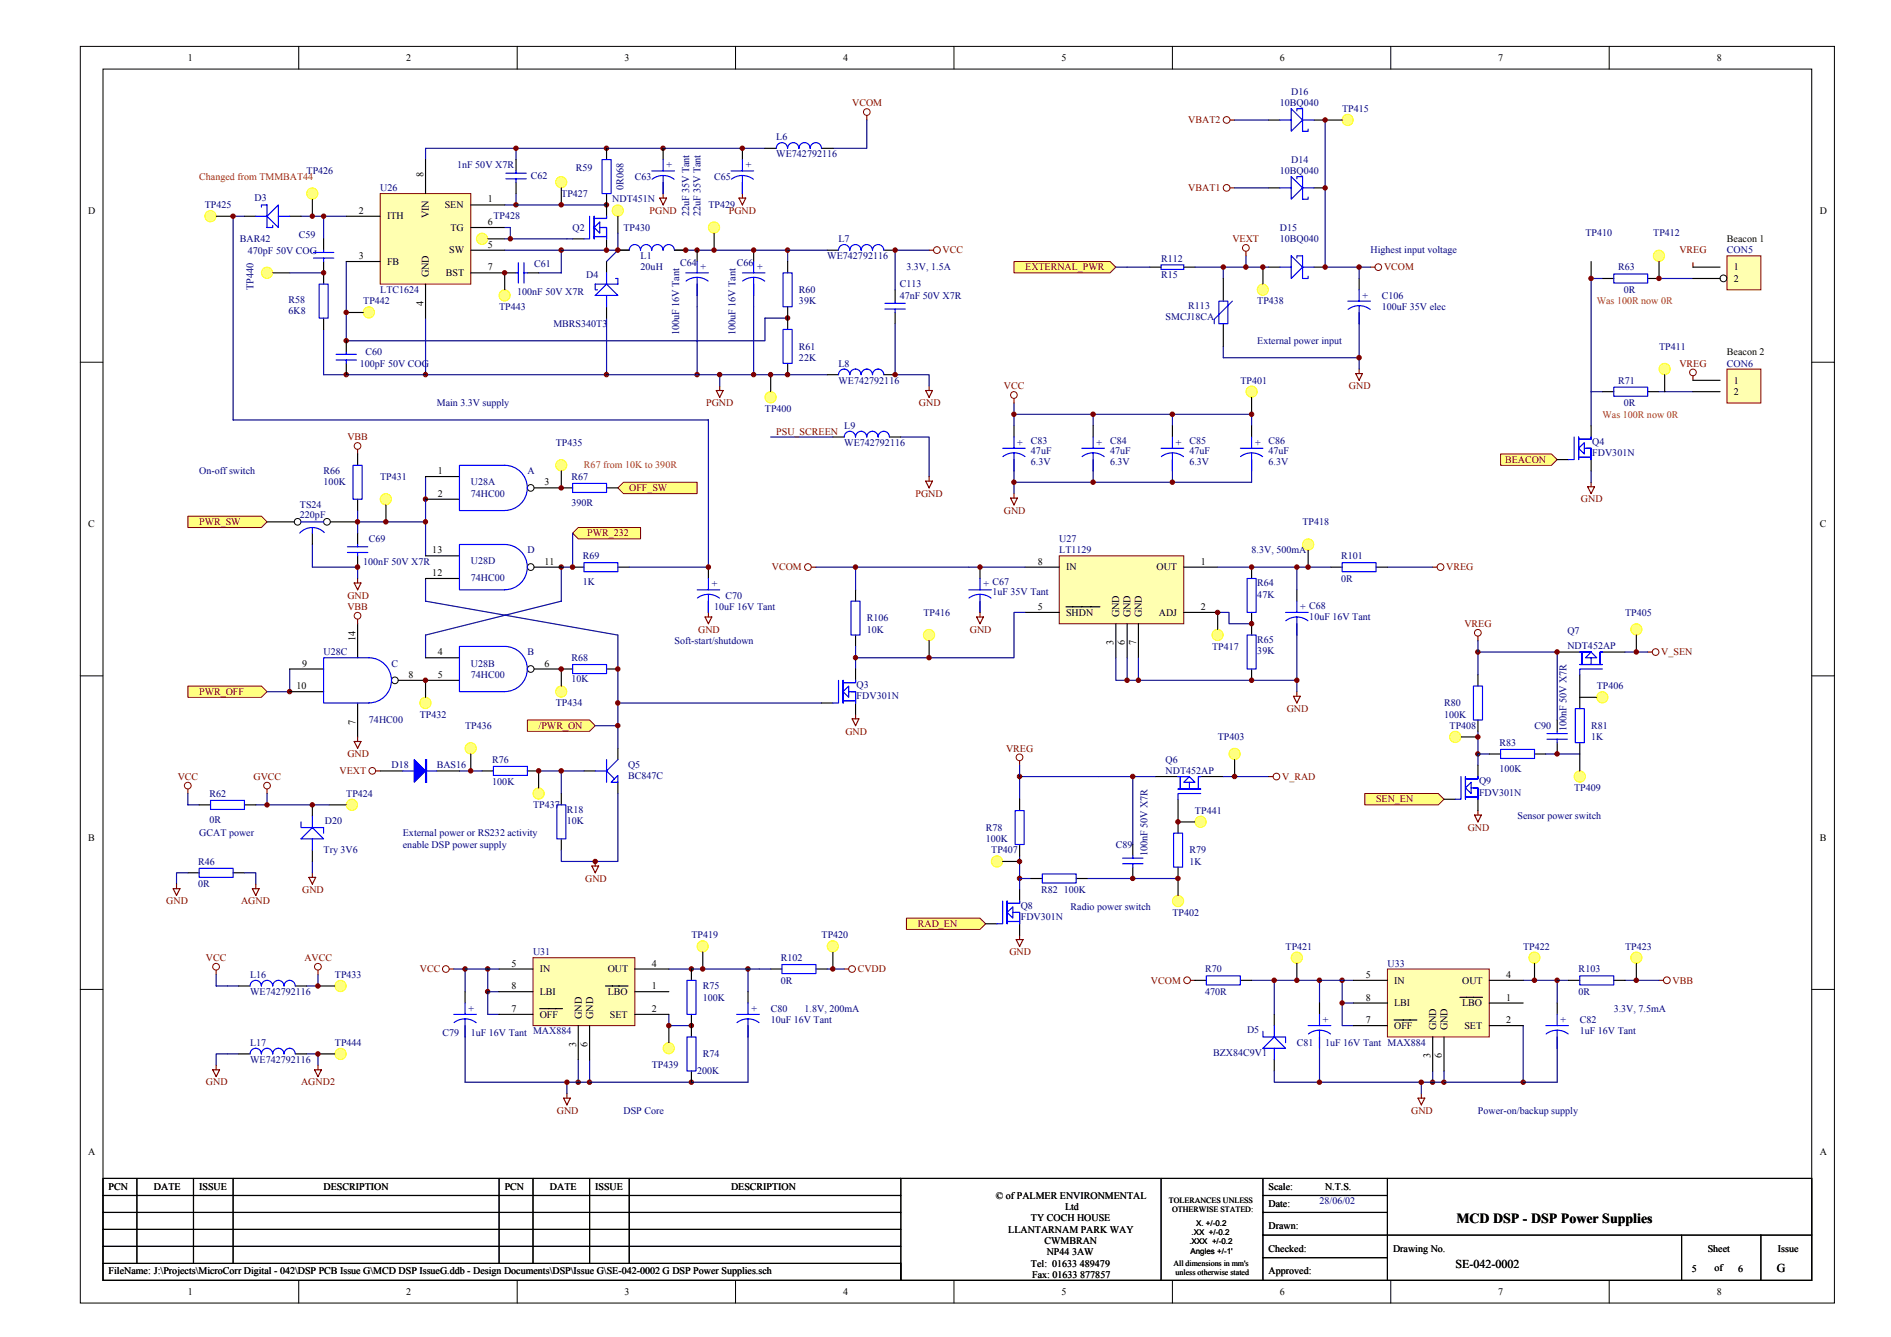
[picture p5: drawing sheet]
<svg xmlns="http://www.w3.org/2000/svg" width="420mm" height="297mm" viewBox="0 0 420 297" stroke-linecap="round" stroke-linejoin="round" font-family="sans-serif">
<defs><g id="words">
<text font-size="3.1" x="323.6" y="271.7">MCD DSP - DSP Power Supplies</text>
<g font-size="2.7">
<text x="323.4" y="281.8">SE-042-0002</text>
<text x="394.8" y="282.6">G</text>
</g>
<g font-size="2.3">
<text x="94.1" y="39.2" transform="rotate(-90 94.1 39.2)">8</text>
<text x="95.3" y="48.5" transform="rotate(-90 95.3 48.5)">VIN</text>
<text x="95.3" y="61.6" transform="rotate(-90 95.3 61.6)">GND</text>
<text x="94.1" y="67.9" transform="rotate(-90 94.1 67.9)">4</text>
<text x="248.7" y="137.1" transform="rotate(-90 248.7 137.1)">GND</text>
<text x="251.2" y="137.1" transform="rotate(-90 251.2 137.1)">GND</text>
<text x="253.7" y="137.1" transform="rotate(-90 253.7 137.1)">GND</text>
<text x="79" y="142.3" transform="rotate(-90 79 142.3)">14</text>
<text x="247.4" y="143.4" transform="rotate(-90 247.4 143.4)">3</text>
<text x="250" y="143.4" transform="rotate(-90 250 143.4)">6</text>
<text x="252.5" y="143.4" transform="rotate(-90 252.5 143.4)">7</text>
<text x="79" y="161" transform="rotate(-90 79 161)">7</text>
<text x="129.3" y="226.4" transform="rotate(-90 129.3 226.4)">GND</text>
<text x="131.8" y="226.4" transform="rotate(-90 131.8 226.4)">GND</text>
<text x="128" y="232.6" transform="rotate(-90 128 232.6)">3</text>
<text x="130.5" y="232.6" transform="rotate(-90 130.5 232.6)">6</text>
<text x="319.1" y="228.9" transform="rotate(-90 319.1 228.9)">GND</text>
<text x="321.6" y="228.9" transform="rotate(-90 321.6 228.9)">GND</text>
<text x="317.8" y="235.2" transform="rotate(-90 317.8 235.2)">3</text>
<text x="320.4" y="235.2" transform="rotate(-90 320.4 235.2)">6</text>
</g>
<g font-size="2.3" fill="#000080">
<text x="138.6" y="42.2" transform="rotate(-90 138.6 42.2)">0R068</text>
<text x="153.1" y="48" transform="rotate(-90 153.1 48)">22uF 35V Tant</text>
<text x="155.7" y="48" transform="rotate(-90 155.7 48)">22uF 35V Tant</text>
<text x="56.3" y="64.4" transform="rotate(-90 56.3 64.4)">TP440</text>
<text x="150.9" y="74.4" transform="rotate(-90 150.9 74.4)">100uF 16V Tant</text>
<text x="163.4" y="74.4" transform="rotate(-90 163.4 74.4)">100uF 16V Tant</text>
<text x="348" y="162.5" transform="rotate(-90 348 162.5)">100nF 50V X7R</text>
<text x="255" y="190.1" transform="rotate(-90 255 190.1)">100nF 50V X7R</text>
</g>
<g font-size="2.2">
<text x="41.7" y="13.5">1</text>
<text x="90.3" y="13.5">2</text>
<text x="138.8" y="13.5">3</text>
<text x="187.3" y="13.5">4</text>
<text x="235.9" y="13.5">5</text>
<text x="284.4" y="13.5">6</text>
<text x="332.9" y="13.5">7</text>
<text x="381.4" y="13.5">8</text>
<text x="19.6" y="47.5">D</text>
<text x="79.7" y="47.5">2</text>
<text x="98.8" y="46.2">SEN</text>
<text x="108.4" y="45">1</text>
<text x="404.3" y="47.5">D</text>
<text x="86" y="48.7">ITH</text>
<text x="100.1" y="51.3">TG</text>
<text x="108.4" y="50">6</text>
<text x="383.7" y="53.8">Beacon 1</text>
<text x="79.7" y="57.6">3</text>
<text x="86" y="58.8">FB</text>
<text x="99.8" y="56.3">SW</text>
<text x="108.4" y="55">5</text>
<text x="99.1" y="61.3">BST</text>
<text x="108.4" y="60.1">7</text>
<text x="385.2" y="60.1">1</text>
<text x="385.2" y="62.6">2</text>
<text x="383.7" y="78.9">Beacon 2</text>
<text x="385.2" y="85.2">1</text>
<text x="385.2" y="87.7">2</text>
<text x="97.3" y="105.3">1</text>
<text x="120.9" y="107.8">3</text>
<text x="97.3" y="110.4">2</text>
<text x="19.6" y="117.2">C</text>
<text x="404.3" y="117.2">C</text>
<text x="96.1" y="122.9">13</text>
<text x="120.9" y="125.5">11</text>
<text x="230.6" y="125.5">8</text>
<text x="266.8" y="125.5">1</text>
<text x="96.1" y="128">12</text>
<text x="236.9" y="126.7">IN</text>
<text x="257" y="126.7">OUT</text>
<text x="230.6" y="135.5">5</text>
<text x="236.9" y="136.8">SHDN</text>
<text x="257.5" y="136.8">ADJ</text>
<text x="266.8" y="135.5">2</text>
<text x="67.1" y="148.1">9</text>
<text x="97.3" y="145.6">4</text>
<text x="120.9" y="148.1">6</text>
<text x="65.9" y="153.1">10</text>
<text x="90.8" y="150.6">8</text>
<text x="97.3" y="150.6">5</text>
<text x="19.6" y="186.8">B</text>
<text x="404.3" y="186.8">B</text>
<text x="113.6" y="214.7">5</text>
<text x="144.8" y="214.7">4</text>
<text x="113.6" y="219.8">8</text>
<text x="119.9" y="216">IN</text>
<text x="119.9" y="221">LBI</text>
<text x="135" y="221">LBO</text>
<text x="135" y="216">OUT</text>
<text x="144.8" y="219.8">1</text>
<text x="303.5" y="217.3">5</text>
<text x="309.8" y="218.5">IN</text>
<text x="324.9" y="218.5">OUT</text>
<text x="334.7" y="217.3">4</text>
<text x="113.6" y="224.8">7</text>
<text x="119.9" y="226.1">OFF</text>
<text x="135.5" y="226.1">SET</text>
<text x="144.8" y="224.8">2</text>
<text x="303.5" y="222.3">8</text>
<text x="303.5" y="227.3">7</text>
<text x="309.8" y="223.5">LBI</text>
<text x="324.9" y="223.5">LBO</text>
<text x="334.7" y="227.3">2</text>
<text x="334.7" y="222.3">1</text>
<text x="309.8" y="228.6">OFF</text>
<text x="325.4" y="228.6">SET</text>
<text x="19.6" y="256.5">A</text>
<text x="404.3" y="256.5">A</text>
<text x="24.1" y="264.3">PCN</text>
<text x="34.2" y="264.3">DATE</text>
<text x="44.3" y="264.3">ISSUE</text>
<text x="71.9" y="264.3">DESCRIPTION</text>
<text x="112.1" y="264.3">PCN</text>
<text x="122.2" y="264.3">DATE</text>
<text x="132.2" y="264.3">ISSUE</text>
<text x="162.4" y="264.3">DESCRIPTION</text>
<text x="221.3" y="266.3">© of PALMER ENVIRONMENTAL</text>
<text x="236.6" y="268.8">Ltd</text>
<text x="281.9" y="264.3">Scale:</text>
<text x="281.9" y="268.1">Date:</text>
<text x="294.4" y="264.3">N.T.S.</text>
<text x="224" y="273.9">LLANTARNAM PARK WAY</text>
<text x="229.1" y="271.3">TY COCH HOUSE</text>
<text x="281.9" y="273.1">Drawn:</text>
<text x="229.1" y="281.4">Tel: 01633 489479</text>
<text x="232.1" y="276.4">CWMBRAN</text>
<text x="232.6" y="278.9">NP44 3AW</text>
<text x="281.9" y="278.1">Checked:</text>
<text x="309.5" y="278.1">Drawing No.</text>
<text x="379.4" y="278.1">Sheet</text>
<text x="395" y="278.1">Issue</text>
<text x="24.1" y="283.1">FileName: J:\Projects\MicroCorr Digital - 042\DSP PCB Issue G\MCD DSP IssueG.ddb - Design Documents\DSP\Issue G\SE-042-0002 G DSP Power Supplies.sch</text>
<text x="41.7" y="287.7">1</text>
<text x="90.3" y="287.7">2</text>
<text x="138.8" y="287.7">3</text>
<text x="187.3" y="287.7">4</text>
<text x="229.3" y="283.9">Fax: 01633 877857</text>
<text x="235.9" y="287.7">5</text>
<text x="281.9" y="283.1">Approved:</text>
<text x="284.4" y="287.7">6</text>
<text x="332.9" y="287.7">7</text>
<text x="375.9" y="282.7">5</text>
<text x="380.9" y="282.4">of</text>
<text x="381.4" y="287.7">8</text>
<text x="386.2" y="282.7">6</text>
</g>
<g font-size="2.2" fill="#800000">
<text x="189.3" y="23.6">VCOM</text>
<text x="264" y="27.4">VBAT2</text>
<text x="144.3" y="47.5">PGND</text>
<text x="161.9" y="47.5">PGND</text>
<text x="264" y="42.5">VBAT1</text>
<text x="273.8" y="53.8">VEXT</text>
<text x="209.4" y="56.3">VCC</text>
<text x="373.1" y="56.3">VREG</text>
<text x="227.8" y="60.1">EXTERNAL_PWR</text>
<text x="307.5" y="60.1">VCOM</text>
<text x="373.1" y="81.4">VREG</text>
<text x="223" y="86.5">VCC</text>
<text x="299.7" y="86.5">GND</text>
<text x="156.9" y="90.3">PGND</text>
<text x="204.2" y="90.3">GND</text>
<text x="77.2" y="97.8">VBB</text>
<text x="172.5" y="96.5">PSU_SCREEN</text>
<text x="334.4" y="102.8">BEACON</text>
<text x="139.8" y="109.1">OFF_SW</text>
<text x="203.4" y="110.4">PGND</text>
<text x="351.3" y="111.6">GND</text>
<text x="44.3" y="116.6">PWR_SW</text>
<text x="130.5" y="119.2">PWR_232</text>
<text x="223" y="114.2">GND</text>
<text x="171.5" y="126.7">VCOM</text>
<text x="321.4" y="126.7">VREG</text>
<text x="77.2" y="133">GND</text>
<text x="77.2" y="135.5">VBB</text>
<text x="155.1" y="140.5">GND</text>
<text x="215.5" y="140.5">GND</text>
<text x="325.4" y="139.3">VREG</text>
<text x="369.1" y="145.6">V_SEN</text>
<text x="44.3" y="154.4">PWR_OFF</text>
<text x="119.7" y="161.9">/PWR_ON</text>
<text x="285.9" y="158.2">GND</text>
<text x="187.8" y="163.2">GND</text>
<text x="223.5" y="167">VREG</text>
<text x="39.5" y="173.2">VCC</text>
<text x="56.3" y="173.2">GVCC</text>
<text x="75.4" y="172">VEXT</text>
<text x="77.2" y="168.2">GND</text>
<text x="284.9" y="173.2">V_RAD</text>
<text x="305.8" y="178.3">SEN_EN</text>
<text x="326.1" y="184.6">GND</text>
<text x="130" y="195.9">GND</text>
<text x="37" y="200.9">GND</text>
<text x="53.6" y="200.9">AGND</text>
<text x="67.1" y="198.4">GND</text>
<text x="203.9" y="206">RAD_EN</text>
<text x="45.8" y="213.5">VCC</text>
<text x="67.6" y="213.5">AVCC</text>
<text x="224.3" y="212.2">GND</text>
<text x="93.3" y="216">VCC</text>
<text x="190.6" y="216">CVDD</text>
<text x="255.7" y="218.5">VCOM</text>
<text x="371.6" y="218.5">VBB</text>
<text x="45.8" y="241.2">GND</text>
<text x="66.9" y="241.2">AGND2</text>
<text x="123.7" y="247.4">GND</text>
<text x="313.5" y="247.4">GND</text>
</g>
<g font-size="2.2" fill="#000080">
<text x="284.4" y="23.6">10BQ040</text>
<text x="286.9" y="21.1">D16</text>
<text x="298.2" y="24.8">TP415</text>
<text x="172.5" y="31.1">L6</text>
<text x="172.5" y="34.9">WE742792116</text>
<text x="68.1" y="38.7">TP426</text>
<text x="101.6" y="37.4">1nF 50V X7R</text>
<text x="117.9" y="39.7">C62</text>
<text x="128" y="37.9">R59</text>
<text x="141.1" y="39.9">C63</text>
<text x="148.1" y="37.4">+</text>
<text x="158.7" y="39.9">C65</text>
<text x="165.7" y="37.4">+</text>
<text x="284.4" y="38.7">10BQ040</text>
<text x="286.9" y="36.2">D14</text>
<text x="45.5" y="46.2">TP425</text>
<text x="56.6" y="44.7">D3</text>
<text x="84.5" y="42.5">U26</text>
<text x="124.7" y="43.7">TP427</text>
<text x="136" y="45">NDT451N</text>
<text x="157.4" y="46.2">TP429</text>
<text x="53.3" y="53.8">BAR42</text>
<text x="66.4" y="52.8">C59</text>
<text x="109.6" y="48.7">TP428</text>
<text x="127.2" y="51.3">Q2</text>
<text x="138.5" y="51.3">TP430</text>
<text x="186.3" y="53.8">L7</text>
<text x="284.4" y="51.3">D15</text>
<text x="284.4" y="53.8">10BQ040</text>
<text x="352.3" y="52.5">TP410</text>
<text x="367.3" y="52.5">TP412</text>
<text x="55.1" y="56.5">470pF 50V COG</text>
<text x="118.7" y="59.3">C61</text>
<text x="142.3" y="57.6">L1</text>
<text x="151.1" y="59.1">C64</text>
<text x="163.7" y="59.1">C66</text>
<text x="183.8" y="57.6">WE742792116</text>
<text x="258" y="58.3">R112</text>
<text x="304.5" y="56.3">Highest input voltage</text>
<text x="383.7" y="56.3">CON5</text>
<text x="84.5" y="65.1">LTC1624</text>
<text x="114.9" y="65.6">100nF 50V X7R</text>
<text x="130.2" y="61.8">D4</text>
<text x="142.3" y="60.1">20uH</text>
<text x="155.6" y="60.1">+</text>
<text x="168.2" y="60.1">+</text>
<text x="177.5" y="65.1">R60</text>
<text x="199.9" y="63.8">C113</text>
<text x="201.4" y="60.1">3.3V, 1.5A</text>
<text x="258" y="61.8">R15</text>
<text x="359.6" y="60.1">R63</text>
<text x="360.8" y="65.1">0R</text>
<text x="64.1" y="67.4">R58</text>
<text x="64.1" y="69.9">6K8</text>
<text x="80.7" y="67.6">TP442</text>
<text x="110.9" y="68.9">TP443</text>
<text x="177.5" y="67.6">39K</text>
<text x="199.9" y="66.4">47nF 50V X7R</text>
<text x="259" y="71.1">SMCJ18CA</text>
<text x="264" y="68.6">R113</text>
<text x="279.4" y="67.6">TP438</text>
<text x="302.7" y="66.4">+</text>
<text x="307" y="68.9">100uF 35V elec</text>
<text x="307" y="66.4">C106</text>
<text x="123" y="72.6">MBRS340T3</text>
<text x="177.5" y="77.7">R61</text>
<text x="279.4" y="76.4">External power input</text>
<text x="368.6" y="77.7">TP411</text>
<text x="80" y="81.4">100pF 50V COG</text>
<text x="81.2" y="78.9">C60</text>
<text x="177.5" y="80.2">22K</text>
<text x="186.3" y="81.4">L8</text>
<text x="383.7" y="81.4">CON6</text>
<text x="186.3" y="85.2">WE742792116</text>
<text x="275.6" y="85.2">TP401</text>
<text x="359.6" y="85.2">R71</text>
<text x="97" y="90.3">Main 3.3V supply</text>
<text x="170" y="91.5">TP400</text>
<text x="187.6" y="95.3">L9</text>
<text x="360.8" y="90.3">0R</text>
<text x="123.5" y="99.1">TP435</text>
<text x="187.6" y="99.1">WE742792116</text>
<text x="226" y="99.1">+</text>
<text x="229.1" y="98.6">C83</text>
<text x="229.1" y="100.8">47uF</text>
<text x="243.6" y="99.1">+</text>
<text x="246.7" y="98.6">C84</text>
<text x="246.7" y="100.8">47uF</text>
<text x="261.2" y="99.1">+</text>
<text x="264.3" y="98.6">C85</text>
<text x="264.3" y="100.8">47uF</text>
<text x="278.8" y="99.1">+</text>
<text x="281.9" y="98.6">C86</text>
<text x="281.9" y="100.8">47uF</text>
<text x="353.8" y="98.8">Q4</text>
<text x="353.8" y="101.3">FDV301N</text>
<text x="44.3" y="105.3">On-off switch</text>
<text x="71.9" y="105.3">R66</text>
<text x="71.9" y="107.8">100K</text>
<text x="84.5" y="106.6">TP431</text>
<text x="104.6" y="107.8">U28A</text>
<text x="117.2" y="105.3">A</text>
<text x="127" y="106.6">R67</text>
<text x="229.1" y="103.3">6.3V</text>
<text x="246.7" y="103.3">6.3V</text>
<text x="264.3" y="103.3">6.3V</text>
<text x="281.9" y="103.3">6.3V</text>
<text x="66.6" y="112.9">TS24</text>
<text x="104.6" y="110.4">74HC00</text>
<text x="127" y="112.4">390R</text>
<text x="66.6" y="115.1">220pF</text>
<text x="289.4" y="116.6">TP418</text>
<text x="80.7" y="125.5">100nF 50V X7R</text>
<text x="82" y="120.4">C69</text>
<text x="104.6" y="125.2">U28D</text>
<text x="117.2" y="122.9">D</text>
<text x="129.5" y="124.2">R69</text>
<text x="235.4" y="120.4">U27</text>
<text x="235.4" y="122.9">LT1129</text>
<text x="278.1" y="122.9">8.3V, 500mA</text>
<text x="298" y="124.2">R101</text>
<text x="104.6" y="129">74HC00</text>
<text x="129.5" y="130">1K</text>
<text x="158.2" y="130.5">+</text>
<text x="218.5" y="130.5">+ C67</text>
<text x="279.4" y="130.2">R64</text>
<text x="298" y="129.2">0R</text>
<text x="158.7" y="135.5">10uF 16V Tant</text>
<text x="161.2" y="133">C70</text>
<text x="205.2" y="136.8">TP416</text>
<text x="220.5" y="132.2">1uF 35V Tant</text>
<text x="279.4" y="132.8">47K</text>
<text x="288.9" y="135.5">+ C68</text>
<text x="290.9" y="137.8">10uF 16V Tant</text>
<text x="361.1" y="136.8">TP405</text>
<text x="149.9" y="143.1">Soft-start/shutdown</text>
<text x="192.6" y="138">R106</text>
<text x="192.6" y="140.5">10K</text>
<text x="279.4" y="142.8">R65</text>
<text x="348.3" y="140.8">Q7</text>
<text x="71.9" y="145.6">U28C</text>
<text x="87" y="148.1">C</text>
<text x="104.6" y="148.1">U28B</text>
<text x="117.2" y="145.6">B</text>
<text x="127" y="146.8">R68</text>
<text x="269.3" y="144.3">TP417</text>
<text x="279.4" y="145.3">39K</text>
<text x="348.3" y="144.1">NDT452AP</text>
<text x="104.6" y="150.6">74HC00</text>
<text x="127" y="151.6">10K</text>
<text x="190.3" y="152.9">Q3</text>
<text x="190.3" y="155.4">FDV301N</text>
<text x="354.8" y="153.1">TP406</text>
<text x="82" y="160.7">74HC00</text>
<text x="93.3" y="159.4">TP432</text>
<text x="103.3" y="161.9">TP436</text>
<text x="123.5" y="156.9">TP434</text>
<text x="320.8" y="156.9">R80</text>
<text x="320.8" y="159.4">100K</text>
<text x="322.1" y="161.9">TP408</text>
<text x="341" y="161.9">C90</text>
<text x="353.5" y="161.9">R81</text>
<text x="270.6" y="164.4">TP403</text>
<text x="333.2" y="165.7">R83</text>
<text x="353.5" y="164.4">1K</text>
<text x="87" y="170.7">D18</text>
<text x="97" y="170.7">BAS16</text>
<text x="109.4" y="169.5">R76</text>
<text x="139.6" y="170.7">Q5</text>
<text x="139.6" y="173">BC847C</text>
<text x="259" y="169.5">Q6</text>
<text x="259" y="172">NDT452AP</text>
<text x="333.2" y="171.5">100K</text>
<text x="46.5" y="177">R62</text>
<text x="76.9" y="177">TP424</text>
<text x="109.4" y="174.5">100K</text>
<text x="118.4" y="179.5">TP437</text>
<text x="328.6" y="174.2">Q9</text>
<text x="328.6" y="176.8">FDV301N</text>
<text x="349.8" y="175.8">TP409</text>
<text x="44.3" y="185.8">GCAT power</text>
<text x="46.5" y="182.8">0R</text>
<text x="72.2" y="183">D20</text>
<text x="89.5" y="185.8">External power or RS232 activity</text>
<text x="126" y="180.5">R18</text>
<text x="126" y="183">10K</text>
<text x="219" y="184.6">R78</text>
<text x="265.5" y="180.8">TP441</text>
<text x="337.2" y="182.1">Sensor power switch</text>
<text x="71.9" y="189.6">Try 3V6</text>
<text x="89.5" y="188.3">enable DSP power supply</text>
<text x="219" y="187.1">100K</text>
<text x="220.3" y="189.6">TP407</text>
<text x="247.9" y="188.3">C89</text>
<text x="264.3" y="189.6">R79</text>
<text x="44" y="192.1">R46</text>
<text x="44" y="197.1">0R</text>
<text x="264.3" y="192.1">1K</text>
<text x="226.8" y="201.9">Q8</text>
<text x="231.3" y="198.4">R82 100K</text>
<text x="237.9" y="202.2">Radio power switch</text>
<text x="260.5" y="203.4">TP402</text>
<text x="153.6" y="208.4">TP419</text>
<text x="182.5" y="208.4">TP420</text>
<text x="226.8" y="204.4">FDV301N</text>
<text x="118.4" y="212.2">U31</text>
<text x="173.5" y="213.5">R102</text>
<text x="285.6" y="211">TP421</text>
<text x="308.3" y="214.7">U33</text>
<text x="338.4" y="211">TP422</text>
<text x="361.1" y="211">TP423</text>
<text x="55.6" y="217.3">L16</text>
<text x="55.6" y="221">WE742792116</text>
<text x="74.4" y="217.3">TP433</text>
<text x="156.1" y="219.8">R75</text>
<text x="173.5" y="218.5">0R</text>
<text x="267.8" y="216">R70</text>
<text x="267.8" y="221">470R</text>
<text x="350.8" y="216">R103</text>
<text x="350.8" y="221">0R</text>
<text x="104.1" y="224.8">+</text>
<text x="156.1" y="222.3">100K</text>
<text x="167" y="224.8">+</text>
<text x="171.2" y="224.8">C80</text>
<text x="171.2" y="227.3">10uF 16V Tant</text>
<text x="178.8" y="224.8">1.8V, 200mA</text>
<text x="293.9" y="227.3">+</text>
<text x="346.7" y="227.3">+</text>
<text x="351" y="227.3">C82</text>
<text x="358.6" y="224.8">3.3V, 7.5mA</text>
<text x="55.6" y="232.3">L17</text>
<text x="74.4" y="232.3">TP444</text>
<text x="98.3" y="230.1">C79</text>
<text x="104.6" y="230.1">1uF 16V Tant MAX884</text>
<text x="277.1" y="229.6">D5</text>
<text x="288.1" y="232.3">C81</text>
<text x="294.4" y="232.3">1uF 16V Tant MAX884</text>
<text x="351" y="229.8">1uF 16V Tant</text>
<text x="55.6" y="236.1">WE742792116</text>
<text x="144.8" y="237.4">TP439</text>
<text x="154.9" y="238.6">200K</text>
<text x="156.1" y="234.9">R74</text>
<text x="269.5" y="234.6">BZX84C9V1</text>
<text x="138.5" y="247.4">DSP Core</text>
<text x="328.4" y="247.4">Power-on/backup supply</text>
<text x="293.2" y="267.6">28/06/02</text>
</g>
<text font-size="2.2" fill="#f00" x="44.3" y="39.9">Changed from TMMBAT44</text>
<g font-size="2.2" fill="#ee0e22">
<text x="354.8" y="67.6">Was 100R now 0R</text>
<text x="356" y="92.8">Was 100R now 0R</text>
<text x="129.8" y="104.1">R67 from 10K to 390R</text>
</g>
<g font-size="1.8">
<text x="259.7" y="267.2">TOLERANCES UNLESS</text>
<text x="260.4" y="269.2">OTHERWISE STATED:</text>
<text x="264.8" y="274.5">.XX +/-0.2</text>
<text x="265.8" y="272.5">X. +/-0.2</text>
<text x="260.8" y="281.3">All dimensions in mm's</text>
<text x="264.3" y="276.5">.XXX +/-0.2</text>
<text x="264.5" y="278.5">Angles +/-1'</text>
<text x="261.2" y="283.3">unless otherwise stated</text>
</g>
</g></defs>
<g fill="none" stroke="#000" stroke-width=".22">
<path d="M17.8 10.3h389.8v279.2h-389.8zM22.9 15.3h379.6v269.2h-379.6zM66.4 10.3v5M114.9 10.3v5M163.4 10.3v5M212 10.3v5M260.5 10.3v5M309 10.3v5M357.5 10.3v5M17.8 80.5h5.1M402.5 80.5h5.1M17.8 150.2h5.1"/>
<path d="M402.5 150.2h5.1M17.8 219.8h5.1M402.5 219.8h5.1M66.4 284.5v5M114.9 284.5v5M163.4 284.5v5M212 284.5v5M260.5 284.5v5M309 284.5v5M357.5 284.5v5"/>
</g>
<g fill="none" stroke="#000" stroke-width=".25">
<path d="M22.9 265.6h177.3M22.9 269.4h177.3M22.9 276.9h177.3M22.9 273.1h177.3M30.4 261.8v18.9M43 261.8v18.9M51.8 261.8v18.9M110.9 261.8v18.9M118.4 261.8v18.9M131 261.8v18.9M139.8 261.8v18.9M200.2 261.8h202.3v22.7h-202.3z"/>
<path d="M200.2 261.8h-177.3v18.9M258 261.8v22.7M280.6 274.4h121.9M280.6 265.6h27.7M280.6 269.4h27.7M280.6 279.4h27.7M280.6 261.8v22.7M308.3 261.8v22.7M373.6 274.4v10.1M391.2 274.4v10.1M22.9 280.7h177.3v3.8h-177.3z"/>
</g>
<g fill="none" stroke="#800000" stroke-width=".22">
<circle cx="192.6" cy="24.9" r=".74"/>
<circle cx="208.2" cy="55.6" r=".75"/>
<circle cx="99.1" cy="215.3" r=".74"/>
<circle cx="189.3" cy="215.3" r=".75"/>
</g>
<g fill="none" stroke="#800000" stroke-width=".25">
<path d="M192.6 25.7v1M146.6 44h1.5l-.8 1.5zM147.3 43v1M164.2 44h1.5l-.7 1.5zM165 43v1M206.4 55.6h1M159.2 86.8h1.5l-.8 1.5zM159.9 85.8v1M99.8 215.3h1M187.6 215.3h1M225.8 208.7h1.5l-.8 1.6zM226.5 207.8v.9"/>
<path d="M125.2 244h1.5l-.7 1.5zM126 243v1"/>
</g>
<g fill="none" stroke="#000080" stroke-width=".25">
<path d="M114.7 33v2.5M165 33h-70.4v2.5M66.9 48h10M71.9 48v5.1M76.9 58.1v17.6h93.1v-5h5M112.1 55.6h22.7M112.1 45.5h22.7M114.7 43v2.5M124.7 55.6v5h-5M152.4 55.6h22.6v2.5M175 55.6h8.8M71.9 73.2v10h103.1"/>
<path d="M94.6 70.7v12.5M134.8 70.7v12.5M154.9 68.2v15M159.9 83.2v2.6M244.2 172.5h-17.7v5.1M226.5 190.1v7.6M226.5 195.2h2.6M100.8 215.3h10.1M103.3 215.3v5M108.4 215.3v5M148.6 215.3h5M168.7 215.3h-2.5v5"/>
<path d="M103.3 230.4v10h27.7M108.4 225.4h2.5M128.5 235.4v5M166.2 230.4v10"/>
</g>
<g fill="#800000" stroke="#800000" stroke-width=".22">
<circle cx="103.3" cy="215.3" r=".49"/>
<circle cx="108.4" cy="215.3" r=".5"/>
<circle cx="166.2" cy="215.3" r=".5"/>
<circle cx="128.5" cy="240.4" r=".49"/>
<circle cx="124.7" cy="55.6" r=".5"/>
<circle cx="134.8" cy="45.5" r=".49"/>
<circle cx="114.6" cy="45.5" r=".49"/>
<circle cx="114.6" cy="32.9" r=".49"/>
<circle cx="134.8" cy="32.9" r=".49"/>
<circle cx="175" cy="70.7" r=".5"/>
<circle cx="154.9" cy="83.2" r=".49"/>
<circle cx="134.7" cy="83.2" r=".5"/>
<circle cx="94.5" cy="83.2" r=".49"/>
<circle cx="154.9" cy="55.6" r=".49"/>
<circle cx="175" cy="55.6" r=".5"/>
<circle cx="147.3" cy="32.9" r=".49"/>
<circle cx="76.9" cy="83.2" r=".5"/>
<circle cx="76.9" cy="75.7" r=".49"/>
<circle cx="71.9" cy="48" r=".49"/>
<circle cx="226.5" cy="195.2" r=".49"/>
<circle cx="226.5" cy="172.5" r=".5"/>
</g>
<path d="M201.4 204h16.3l1.3 1.2-1.3 1.3h-16.3z" fill-rule="evenodd" fill="#ffff80" stroke="#800000" stroke-width=".22"/>
<path d="M346 144.9h-17.6v5M328.4 162.5v7.5M328.4 167.5h2.5" fill="none" stroke="#000080" stroke-width=".25"/>
<path d="M327.6 181.1h1.5l-.7 1.5zM328.4 180.1v1" fill="none" stroke="#800000" stroke-width=".25"/>
<g fill="#800000" stroke="#800000" stroke-width=".22">
<circle cx="328.4" cy="167.5" r=".49"/>
<circle cx="328.4" cy="144.8" r=".5"/>
</g>
<path d="M303.2 176.3h16.4l1.2 1.3-1.2 1.2h-16.4z" fill-rule="evenodd" fill="#ffff80" stroke="#800000" stroke-width=".22"/>
<g fill="none" stroke="#800000" stroke-width=".22">
<circle cx="179.5" cy="126" r=".75"/>
<circle cx="320.1" cy="126" r=".75"/>
<circle cx="328.4" cy="140.6" r=".75"/>
<circle cx="226.5" cy="168.3" r=".75"/>
<circle cx="263.8" cy="217.8" r=".75"/>
<circle cx="370.4" cy="217.8" r=".75"/>
</g>
<path d="M180.3 126h1M318.3 126h1M328.4 141.4v.9M226.5 169v1M264.5 217.8h1M368.6 217.8h1M315.1 244h1.5l-.8 1.5zM315.8 243v1" fill="none" stroke="#800000" stroke-width=".25"/>
<g fill="none" stroke="#000080" stroke-width=".25">
<path d="M94.6 105.9v5M94.6 128.5v5.1l42.7 7.5M124.7 126v7.6l-30.1 7.5v5M64.4 148.6v5.1M328.4 142.3v2.6M226.5 170v2.5M153.6 215.3h12.6M278.1 217.8h22.6M293.2 217.8v5M298.2 217.8v5M338.4 217.8h7.6v5M346 217.8h2.5"/>
<path d="M110.9 220.3h-2.5v5.1M131 235.4v5h35.2M148.6 225.4v2.5h5M293.2 232.9v7.5h52.8v-7.5M298.2 222.8v5.1h2.5M298.2 222.8h2.5M318.3 237.9v2.5M320.8 237.9v2.5M338.4 227.9v12.5"/>
</g>
<g fill="#800000" stroke="#800000" stroke-width=".22">
<circle cx="131" cy="240.4" r=".49"/>
<circle cx="153.6" cy="227.9" r=".49"/>
<circle cx="153.6" cy="240.4" r=".49"/>
<circle cx="153.6" cy="215.3" r=".5"/>
<circle cx="108.4" cy="220.3" r=".5"/>
<circle cx="293.2" cy="217.8" r=".5"/>
<circle cx="298.2" cy="217.8" r=".49"/>
<circle cx="346" cy="217.8" r=".49"/>
<circle cx="318.3" cy="240.4" r=".49"/>
<circle cx="320.8" cy="240.4" r=".49"/>
<circle cx="338.4" cy="240.4" r=".49"/>
<circle cx="298.2" cy="222.8" r=".49"/>
<circle cx="94.5" cy="110.9" r=".49"/>
</g>
<path d="M41.7 152.4h16.4l1.2 1.3-1.2 1.2h-16.4z" fill-rule="evenodd" fill="#ffff80" stroke="#800000" stroke-width=".22"/>
<path d="M69.4 126h10.1v2.5M124.7 126h2.5M59.3 153.7h5.1" fill="none" stroke="#000080" stroke-width=".25"/>
<g fill="#800000" stroke="#800000" stroke-width=".22">
<circle cx="64.3" cy="153.6" r=".5"/>
<circle cx="124.7" cy="126" r=".5"/>
</g>
<circle cx="79.4" cy="99.1" r=".74" fill="none" stroke="#800000" stroke-width=".22"/>
<path d="M79.5 99.8v1.1M78.7 129.5h1.5l-.7 1.5zM79.5 128.5v1M156.7 137.1h1.5l-.8 1.5zM157.4 136.1v1" fill="none" stroke="#800000" stroke-width=".25"/>
<path d="M137.3 108.4l1.2-1.3h16.4v2.6h-16.4z" fill-rule="evenodd" fill="#ffff80" stroke="#800000" stroke-width=".22"/>
<path d="M51.8 48v45.3h105.6v32.7M79.5 116h15.1M94.6 110.9v12.6M41.7 176.3v2.5h2.6M59.3 176.3v2.5h-2.5" fill="none" stroke="#000080" stroke-width=".25"/>
<g fill="none" stroke="#800000" stroke-width=".22">
<circle cx="41.7" cy="174.5" r=".75"/>
<circle cx="59.3" cy="174.5" r=".74"/>
</g>
<path d="M41.7 175.3v1M59.3 175.3v1" fill="none" stroke="#800000" stroke-width=".25"/>
<path d="M84.5 43h20.1v20.1h-20.1z" fill="#ffffb0" stroke="#800000" stroke-width=".22"/>
<g fill="none" stroke="#000" stroke-width=".25">
<path d="M94.6 35.5v7.5M114.7 35.5v2.5M134.8 33v2.5M147.3 33v2.5M165 33v2.5M54.3 48h2.5M64.4 48h2.5M71.9 53.1v2.5M71.9 58.1v5M76.9 48h7.6M76.9 58.1h7.6M104.6 45.5h7.5"/>
<path d="M104.6 50.5h7.5M104.6 55.6h7.5M114.7 40.5v2.5M134.8 43v2.5M134.8 58.1v2.5M137.3 55.6h2.5M147.3 40.5v2.5M149.9 55.6h2.5M154.9 55.6v2.5M165 40.5v2.5M175 58.1v2.5M71.9 70.7v2.5"/>
<path d="M76.9 75.7v2.5M94.6 63.1v7.6M104.6 60.6h10.1M117.2 60.6h2.5M134.8 68.2v2.5M154.9 63.1v2.5M175 68.2v5M76.9 80.7v2.5M175 80.7v2.5M328.4 149.9v2.5M328.4 160v2.5M346 160v2.5"/>
<path d="M346 144.9h5M351 149.9v7.5M356 144.9h5.1M226.5 177.6v2.5M256.7 172.5h5M261.7 177.6v7.5M266.8 172.5h5M330.9 167.5h2.5M341 167.5h2.5M346 165v2.5M351 165v2.5M226.5 187.6v2.5"/>
<path d="M229.1 195.2h2.5M239.1 195.2h2.5M251.7 187.6v2.5M251.7 192.7v2.5M261.7 192.7v2.5M153.6 215.3v2.5M103.3 220.3v2.5M103.3 227.9v2.5M153.6 225.4v2.5M166.2 220.3v2.5M166.2 227.9v2.5"/>
</g>
<g fill="none" stroke="#00f" stroke-width=".25">
<path d="M112.4 39.7h4.5M112.4 38.5h4.5M114.7 38v.5M114.7 39.7v.8M133.8 35.5h2v7.5h-2zM144.8 38h5.1M144.9 39.8a4 4 0 0 1 4.9 0M147.3 35.5v2.5M147.3 39v4M162.4 38h5M162.5 39.8a4 4 0 0 1 4.9 0M165 35.5v2.5"/>
<path d="M165 39v4M56.8 48h2.5M58.1 46v-.5h1.2v5h1.3v-.4M59.3 48l2.5-2.5v5zM61.8 48h2.6M69.7 57.3h4.5M69.7 56.1h4.5M71.9 55.6v.5M71.9 57.3v.8M115.2 58.4v4.5M116.4 58.4v4.5M139.8 55.6a1.25 1.25 0 0 1 1.3-1.3 1.25 1.25 0 0 1 1.2 1.3 1.25 1.25 0 0 1 1.3-1.3 1.25 1.25 0 0 1 1.2 1.3 1.26 1.26 0 0 1 1.3-1.3 1.26 1.26 0 0 1 1.2 1.3"/>
<path d="M147.3 55.6a1.25 1.25 0 0 1 1.3-1.3 1.25 1.25 0 0 1 1.2 1.3M154.9 58.1v2.5M70.9 63.1h2v7.6h-2zM74.7 80h4.5M74.7 78.7h4.5M76.9 78.2v.5M76.9 80v.7M114.7 60.6h.5M116.4 60.6h.8M134.8 63.1l2.5 2.5h-5.1zM134.8 60.6v2.5M134.8 65.6v2.6"/>
<path d="M136.8 61.9h.5v1.2h-5.1v1.3h.6M152.4 60.6h5M152.4 62.4a4 4 0 0 1 4.9 .1M154.9 61.6v4M174 73.2h2v7.5h-2zM174 60.6h2v7.6h-2zM327.4 152.4h2v7.6h-2zM350 157.4h2v7.6h-2zM351 147.6h5M351 144.9h2.5M351.5 144.9v2.7M353.5 144.9l1.3 1.2h-2.5z"/>
<path d="M353.5 146.1v1.5M355.5 147.4v-2.5h.5h-.5v2.7M356 148.6h-5v1.3M261.7 175.3h5.1M261.7 172.5h2.6M262.3 172.5v2.8M264.3 172.5l1.2 1.3h-2.5zM264.3 173.8v1.5M266.3 175v-2.5h.5h-.5v2.8M266.8 176.3h-5.1v1.3M333.4 166.5h7.6v2h-7.6zM343.7 164.2h4.6"/>
<path d="M343.7 163h4.6M346 162.5v.5M346 164.2v.8M225.6 180.1h2v7.5h-2zM231.6 194.2h7.5v2h-7.5zM249.4 191.9h4.6M249.4 190.6h4.6M251.7 190.1v.5M251.7 191.9v.8M260.8 185.1h2v7.6h-2zM152.6 217.8h2v7.6h-2zM100.8 225.4h5.1"/>
<path d="M100.9 227.2a4 4 0 0 1 4.9 0M103.3 222.8v2.6M103.3 226.4v4M163.7 225.4h5M163.7 227.2a4 4 0 0 1 5 0M166.2 222.8v2.6M166.2 226.4v4"/>
</g>
<path d="M118.4 212.8h22.7v15.1h-22.7z" fill="#ffffb0" stroke="#800000" stroke-width=".22"/>
<g fill="none" stroke="#000" stroke-width=".25">
<path d="M110.9 215.3h7.5M134.5 219.1h5.1M141.1 215.3h7.5M110.9 220.3h7.5M110.9 225.4h7.5M119.9 224.1h5.1M128.5 227.9v7.5M131 227.9v7.5M141.1 220.3h7.5M141.1 225.4h7.5M153.6 227.9v2.5M153.6 237.9v2.5"/>
<path d="M293.2 222.8v2.6M293.2 230.4v2.5"/>
</g>
<path d="M152.6 230.4h2v7.5h-2zM290.7 227.9h5M290.7 229.7a4 4 0 0 1 4.9 0M293.2 225.4v2.5M293.2 228.9v4" fill="none" stroke="#00f" stroke-width=".25"/>
<path d="M308.3 215.3h22.6v15.1h-22.6z" fill="#ffffb0" stroke="#800000" stroke-width=".22"/>
<g fill="none" stroke="#000" stroke-width=".25">
<path d="M127.2 53.1h2.6M134.8 45.5v2.5M134.8 53.1v2.5M167.4 55.6v2.5M167.4 63.1v2.5M225.3 94.6v2.5M242.9 94.6v2.5M260.5 94.6v2.5M278.1 94.6v2.5M79.5 100.9v2.5M79.5 110.9v2.5M79.5 118.5v2.5"/>
<path d="M94.6 105.9h7.5M94.6 110.9h7.5M118.7 108.4h8.5M134.8 108.4h2.5M225.3 102.1v2.5M242.9 102.1v2.5M260.5 102.1v2.5M278.1 102.1v2.5M79.5 123.5v2.5M79.5 138.6v7.5M94.6 128.5h7.5M94.6 123.5h7.5"/>
<path d="M118.7 126h6M127.2 126h2.6M137.3 126h2.5M157.4 126v2.5M157.4 133.6v2.5M64.4 148.6h7.5M64.4 153.7h7.5M79.5 156.2v7.5M88.5 151.2h13.6M94.6 146.1h7.5M118.7 148.6h8.5M134.8 148.6h2.5"/>
<path d="M44.3 178.8h2.5M54.3 178.8h2.5M300.7 217.8h7.6M330.9 217.8h7.5M300.7 222.8h7.6M300.7 227.9h7.6M309.8 226.6h5M318.3 230.4v7.5M320.8 230.4v7.5M324.4 221.6h5M330.9 222.8h7.5M330.9 227.9h7.5"/>
<path d="M346 222.8v2.6M346 230.4v2.5"/>
</g>
<g fill="none" stroke="#000" stroke-width=".22">
<circle cx="117.9" cy="108.4" r=".74"/>
<circle cx="117.9" cy="126" r=".75"/>
<circle cx="87.7" cy="151.2" r=".74"/>
<circle cx="117.9" cy="148.6" r=".74"/>
</g>
<g fill="none" stroke="#00f" stroke-width=".25">
<path d="M131 48v5.1h-1.2M132 48.5h2.8v-.5v.5h-2.6M132 50.5l1.3-1.2v2.5zM132 48v5.1M132 52.6h2.8M133.3 50.5h1.5v2.6v-2.6h-1M167.4 58.1v2.5M165 60.6h5M165 62.4a4 4 0 0 1 4.9 .1M167.4 61.6v4M222.8 99.6h5M225.3 97.1v2.5"/>
<path d="M240.4 99.6h5M242.9 97.1v2.5M258 99.6h5M260.5 97.1v2.5M275.6 99.6h5M278.1 97.1v2.5M78.4 103.4h2.1v7.5h-2.1zM102.1 103.4h10a5 5 0 0 1 5.1 5 5 5 0 0 1-5.1 5h-10zM127.2 107.4h7.6v2h-7.6zM222.8 101.4a4 4 0 0 1 4.9 0M225.3 100.6v4M240.4 101.4a4 4 0 0 1 4.9 .1"/>
<path d="M242.9 100.6v4M258 101.4a4 4 0 0 1 5 .1M260.5 100.6v4M275.6 101.4a4 4 0 0 1 4.9 .1M278.1 100.6v4M77.2 122.7h4.5M77.2 121.5h4.5M79.5 121v.5M79.5 122.7v.8M102.1 121h10a5 5 0 0 1 5.1 5 5 5 0 0 1-5.1 5h-10zM129.8 125h7.5v2h-7.5zM154.9 131h5"/>
<path d="M154.9 132.9a4 4 0 0 1 4.9 0M157.4 128.5v2.5M157.4 132v4.1M82 156.2a5 5 0 0 0 5-5 5 5 0 0 0-5-5.1h-10.1v10.1h10.1M102.1 143.6h10a5 5 0 0 1 5.1 5 5 5 0 0 1-5.1 5.1h-10zM127.2 147.6h7.6v2h-7.6zM46.8 177.8h7.5v2h-7.5zM343.5 227.9h5M343.5 229.7a4 4 0 0 1 4.9 0M346 225.4v2.5M346 228.9v4"/>
</g>
<g fill="none" stroke="#000080" stroke-width=".25">
<path d="M51.8 48h2.5M134.8 55.6h2.5l-2.5 2.5M167.4 68.2v15M225.3 89.5v2.6M242.9 92.1h-17.6v2.5M260.5 92.1h-17.6v2.5M260.5 94.6v-2.5h17.6v2.5M225.3 104.6v2.5h17.6M225.3 107.1v2.6M242.9 104.6v2.5h17.6M260.5 104.6v2.5h17.6v-2.5M139.8 126h17.6"/>
<path d="M137.3 141.1v7.5M126 240.4v2.6M315.8 240.4v2.6"/>
</g>
<path d="M225.3 88.5v1M224.5 110.7h1.5l-.7 1.5zM225.3 109.7v1M79.5 137.6v1M366.1 144.9h1M78.7 164.7h1.5l-.7 1.5zM79.5 163.7v1M281.9 172.5h1" fill="none" stroke="#800000" stroke-width=".25"/>
<g fill="none" stroke="#800000" stroke-width=".22">
<circle cx="225.3" cy="87.8" r=".75"/>
<circle cx="79.4" cy="136.8" r=".75"/>
<circle cx="367.9" cy="144.9" r=".74"/>
<circle cx="283.6" cy="172.5" r=".74"/>
</g>
<path d="M117.2 160h13.8l1.2 1.2-1.2 1.3h-13.8z" fill-rule="evenodd" fill="#ffff80" stroke="#800000" stroke-width=".22"/>
<path d="M79.5 113.4v5.1M69.4 121v5M288.1 126h7.6M137.3 148.6v12.6h-5.1M137.3 161.2v5" fill="none" stroke="#000080" stroke-width=".25"/>
<path d="M59.3 116h6.1M69.4 118.5v2.5M73.4 116h6.1M107.1 171.3h2.5M117.2 171.3h2.5M129.8 171.3h2.4M137.3 166.2v2.6M137.3 173.8v2.5" fill="none" stroke="#000" stroke-width=".25"/>
<path d="M66.9 116h5M69.4 117.2v1.3M72.1 118.3a3.8 3.8 0 0 0-5.5 .1M109.6 170.3h7.6v2h-7.6zM132.2 171.3h2.6M134.8 168.8v5M137.3 168.8l-2.5 2.5 1.7 1.7 .8-.7v1.5h-1.5l.7-.8" fill="none" stroke="#00f" stroke-width=".25"/>
<path d="M83.5 171.3h1M131.5 192.4h1.5l-.8 1.5zM132.2 191.4v1" fill="none" stroke="#800000" stroke-width=".25"/>
<circle cx="82.7" cy="171.3" r=".74" fill="none" stroke="#800000" stroke-width=".22"/>
<g fill="none" stroke="#000" stroke-width=".22">
<circle cx="66.1" cy="115.9" r=".74"/>
<circle cx="72.6" cy="115.9" r=".75"/>
</g>
<path d="M235.4 123.5h27.6v15.1h-27.6z" fill="#ffffb0" stroke="#800000" stroke-width=".22"/>
<path d="M227.8 126h7.6M227.8 136.1h7.6M236.9 134.8h7.5M247.9 138.6v7.5M250.4 138.6v7.5M252.9 138.6v7.5M263 126h7.6M263 136.1h7.6" fill="none" stroke="#000" stroke-width=".25"/>
<path d="M41.7 114.7h16.4l1.2 1.3-1.2 1.2h-16.4z" fill-rule="evenodd" fill="#ffff80" stroke="#800000" stroke-width=".22"/>
<g fill="none" stroke="#000" stroke-width=".25">
<path d="M217.7 126v2.5M217.7 133.6v2.5M278.1 126v2.5M278.1 136.1v5M288.1 131v2.6M288.1 138.6v2.5M278.1 148.6v2.6M124.7 176.3v2.5M41.7 193.9h2.6M51.8 193.9h2.5M124.7 186.4v2.5M265.5 217.8h2.5"/>
<path d="M275.6 217.8h2.5M283.1 225.4v2.5M283.1 235.4v2.5"/>
</g>
<g fill="none" stroke="#00f" stroke-width=".25">
<path d="M215.2 131h5.1M215.3 132.9a4 4 0 0 1 4.9 0M217.7 128.5v2.5M217.7 132v4.1M277.1 128.5h2v7.6h-2zM285.6 136.1h5.1M285.7 137.9a4 4 0 0 1 4.9 0M288.1 133.6v2.5M288.1 137.1v4M277.1 141.1h2v7.5h-2zM123.7 178.8h2v7.6h-2zM44.3 192.9h7.5v2h-7.5z"/>
<path d="M268 216.8h7.6v2h-7.6zM280.6 229.1v1.3h5v1.2M283.1 230.4l2.5 2.5h-5zM283.1 227.9v2.5M283.1 232.9v2.5"/>
</g>
<g fill="none" stroke="#000080" stroke-width=".25">
<path d="M215.2 126h12.6M270.6 136.1h2.5v2.5h5M270.6 126h17.5v5M137.3 156.2h45.2M250.4 146.1v5.1M252.9 146.1v5.1M288.1 141.1v10.1h-40.2v-5.1M288.1 151.2v2.5M346 144.9v15.1M102.1 171.3h5M119.7 171.3h10.1M124.7 171.3v5"/>
<path d="M137.3 176.3v15.1h-12.6v-2.5M244.2 172.5h12.5M251.7 172.5v15.1M343.5 167.5h7.5M41.7 193.9h-2.5v2.5M54.3 193.9h2.5v2.5M241.6 195.2h20.1M283.1 217.8v7.6M283.1 237.9v2.5h10.1"/>
</g>
<path d="M217 137.1h1.5l-.8 1.5zM217.7 136.1v1M189.3 159.7h1.5l-.7 1.5zM190.1 158.7v1M287.4 154.7h1.5l-.8 1.5zM288.1 153.7v1M38.5 197.4h1.5l-.8 1.5zM39.2 196.4v1M56.1 197.4h1.5l-.8 1.5zM56.8 196.4v1" fill="none" stroke="#800000" stroke-width=".25"/>
<path d="M333.4 100.9h11.3l1.3 1.2-1.3 1.3h-11.3z" fill-rule="evenodd" fill="#ffff80" stroke="#800000" stroke-width=".22"/>
<path d="M376.2 83.5v1M352.8 108.1h1.5l-.8 1.6zM353.5 107.1v1" fill="none" stroke="#800000" stroke-width=".25"/>
<circle cx="376.2" cy="82.7" r=".74" fill="none" stroke="#800000" stroke-width=".22"/>
<path d="M128.5 117.2h13.8v2.5h-13.8l-1.3-1.2z" fill-rule="evenodd" fill="#ffff80" stroke="#800000" stroke-width=".22"/>
<path d="M276.8 56.8v2.6M281.9 59.4h-10.1v2.5M294.4 41.7v17.7h7.6M304.5 59.4h-2.5v2.5M302 71.9v7.6h-30.2v-2.5M302 79.5v2.5M127.2 118.5v7.5" fill="none" stroke="#000080" stroke-width=".25"/>
<path d="M273.3 41.7h1M276.8 55.8v1M304.5 59.4h1M376.2 58.4v1M301.2 83h1.5l-.7 1.5zM302 82v1" fill="none" stroke="#800000" stroke-width=".25"/>
<path d="M281.9 59.4h2.5M281.9 41.7h2.5M291.9 59.4h2.5M291.9 41.7h2.5M302 61.9v2.5M302 69.4v2.5M356 61.9h2.6M366.1 61.9h2.5M356 87h2.6M366.1 87h2.5" fill="none" stroke="#000" stroke-width=".25"/>
<g fill="none" stroke="#00f" stroke-width=".25">
<path d="M286.9 39.2l2.5 2.5-2.5 2.6zM288.1 39.7v-.5h1.3v5.1h1.3v-.5M284.4 59.4h2.5M284.4 41.7h2.5M286.9 56.8l2.5 2.6-2.5 2.5zM288.1 57.3v-.5h1.3v5.1h1.3v-.5M289.4 59.4h2.5M289.4 41.7h2.5M299.5 66.9h5M299.5 68.7a4 4 0 0 1 4.9 0M302 64.4v2.5M302 67.9v4"/>
<path d="M358.6 60.9h7.5v2h-7.5zM358.6 86h7.5v2h-7.5z"/>
</g>
<g fill="none" stroke="#800000" stroke-width=".22">
<circle cx="272.5" cy="41.7" r=".75"/>
<circle cx="276.8" cy="55.1" r=".75"/>
<circle cx="306.2" cy="59.4" r=".74"/>
</g>
<path d="M225.3 58.1h21.4l1.2 1.3-1.2 1.2h-21.4z" fill-rule="evenodd" fill="#ffff80" stroke="#800000" stroke-width=".22"/>
<circle cx="272.5" cy="26.7" r=".75" fill="none" stroke="#800000" stroke-width=".22"/>
<path d="M273.3 26.7h1" fill="none" stroke="#800000" stroke-width=".25"/>
<path d="M294.4 26.7v15M356 61.9h-2.5v32.7M368.6 61.9h7.6M353.5 87h2.5M368.6 87h7.6" fill="none" stroke="#000080" stroke-width=".25"/>
<path d="M383.7 56.8h7.5v7.6h-7.5z" fill="#ffffb0" stroke="#800000" stroke-width=".22"/>
<path d="M376.2 59.4h6M376.2 61.9h6" fill="none" stroke="#000" stroke-width=".25"/>
<circle cx="382.9" cy="61.8" r=".75" fill="none" stroke="#000" stroke-width=".22"/>
<path d="M383.7 82h7.5v7.5h-7.5z" fill="#ffffb0" stroke="#800000" stroke-width=".22"/>
<g fill="none" stroke="#000" stroke-width=".25">
<path d="M281.9 26.7h2.5M291.9 26.7h2.5M353.5 94.6v2.5M376.2 84.5h6M376.2 87h6M346 102.1h2.5M353.5 102.1v2.5M190.1 131v2.6M295.7 126h2.5M305.8 126h2.5M182.5 156.2h2.6M190.1 141.1v2.5"/>
<path d="M190.1 148.6v2.6M190.1 156.2v2.5M84.5 171.3h5M97 171.3h5.1M320.8 177.6h2.6M328.4 170v2.5M328.4 177.6v2.5M226.5 197.7v2.5M171.2 215.3h2.5M181.3 215.3h2.5M219 205.2h2.5M226.5 205.2v2.6"/>
<path d="M348.5 217.8h2.5M358.6 217.8h2.5"/>
</g>
<g fill="none" stroke="#000080" stroke-width=".25">
<path d="M274.3 26.7h7.6M198.9 55.6h7.5M274.3 41.7h7.6M154.9 65.6v2.6M167.4 65.6v2.6M353.5 104.6v2.5M181.3 126h33.9M190.1 126v5M227.8 136.1h-2.5v10h-35.2v2.5M308.3 126h10M190.1 143.6v2.5M271.8 172.5h10.1"/>
<path d="M168.7 215.3h2.5M183.8 215.3h3.8M361.1 217.8h7.5"/>
</g>
<g fill="none" stroke="#00f" stroke-width=".25">
<path d="M284.4 26.7h2.5M286.9 24.2l2.5 2.5-2.5 2.5zM288.1 24.6v-.4h1.3v5h1.3v-.5M289.4 26.7h2.5M349.8 97.1v5h-1.3M350.8 97.6h2.7v-.5v.5h-2.5M350.8 99.6l1.2-1.3v2.6zM350.8 97.1v5M352 99.6h1.5v2.5v-2.5h-1M350.8 101.6h2.7M189.1 133.6h2v7.5h-2zM298.2 125h7.6v2h-7.6z"/>
<path d="M186.3 151.2v5h-1.2M187.3 151.7h2.8v-.5v.5h-2.5M187.3 151.2v5M187.3 155.7h2.8M188.6 153.7h1.5v2.5v-2.5h-1M188.6 152.4v2.5l-1.3-1.2zM89.5 171.3h7.5M324.6 172.5v5.1h-1.2M325.6 173h2.8v-.5v.5h-2.5M325.6 175l1.3-1.2v2.5zM325.6 172.5v5.1M325.6 177.1h2.8"/>
<path d="M326.9 175h1.5v2.6v-2.6h-1M173.7 214.3h7.6v2h-7.6zM222.8 200.2v5h-1.3M223.8 200.7h2.7v-.5v.5h-2.5M223.8 202.7l1.2-1.2v2.5zM223.8 200.2v5M223.8 204.7h2.7M225 202.7h1.5v2.5v-2.5h-.9M351 216.8h7.6v2h-7.6z"/>
</g>
<path d="M94.6 168.8h.2v5h-.2z" fill="#00f" stroke="#00f" stroke-width=".25"/>
<path d="M92 168.8l2.6 2.5-2.6 2.5z" fill-rule="evenodd" fill="#00f" stroke="#00f" stroke-width=".25"/>
<circle cx="278.1" cy="87" r="1.25" fill="#ffff80" stroke="#ff0" stroke-width=".22"/>
<path d="M278.1 88.3v3.8" fill="none" stroke="#000" stroke-width=".25"/>
<circle cx="171.2" cy="88.3" r="1.25" fill="#ffff80" stroke="#ff0" stroke-width=".22"/>
<path d="M171.2 83.2v3.8" fill="none" stroke="#000" stroke-width=".25"/>
<circle cx="261.7" cy="200.2" r="1.25" fill="#ffff80" stroke="#ff0" stroke-width=".22"/>
<path d="M261.7 195.2v3.7" fill="none" stroke="#000" stroke-width=".25"/>
<circle cx="274.3" cy="167.5" r="1.25" fill="#ffff80" stroke="#ff0" stroke-width=".22"/>
<path d="M274.3 168.8v3.7" fill="none" stroke="#000" stroke-width=".25"/>
<circle cx="363.6" cy="139.8" r="1.25" fill="#ffff80" stroke="#ff0" stroke-width=".22"/>
<path d="M363.6 141.1v3.8" fill="none" stroke="#000" stroke-width=".25"/>
<circle cx="356" cy="154.9" r="1.25" fill="#ffff80" stroke="#ff0" stroke-width=".22"/>
<path d="M351 154.9h3.8" fill="none" stroke="#000" stroke-width=".25"/>
<circle cx="221.5" cy="191.4" r="1.25" fill="#ffff80" stroke="#ff0" stroke-width=".22"/>
<path d="M222.8 191.4h3.7" fill="none" stroke="#000" stroke-width=".25"/>
<circle cx="323.3" cy="163.7" r="1.25" fill="#ffff80" stroke="#ff0" stroke-width=".22"/>
<path d="M324.6 163.7h3.8" fill="none" stroke="#000" stroke-width=".25"/>
<circle cx="351" cy="172.5" r="1.25" fill="#ffff80" stroke="#ff0" stroke-width=".22"/>
<path d="M353.5 58.1v3.8M351 167.5v3.8" fill="none" stroke="#000" stroke-width=".25"/>
<circle cx="369.9" cy="82" r="1.25" fill="#ffff80" stroke="#ff0" stroke-width=".22"/>
<path d="M369.9 83.2v3.8" fill="none" stroke="#000" stroke-width=".25"/>
<circle cx="368.6" cy="56.8" r="1.25" fill="#ffff80" stroke="#ff0" stroke-width=".22"/>
<path d="M368.6 58.1v3.8" fill="none" stroke="#000" stroke-width=".25"/>
<circle cx="299.4" cy="26.6" r="1.24" fill="#ffff80" stroke="#ff0" stroke-width=".22"/>
<path d="M294.4 26.7h3.8" fill="none" stroke="#000" stroke-width=".25"/>
<circle cx="206.4" cy="141.1" r="1.24" fill="#ffff80" stroke="#ff0" stroke-width=".22"/>
<path d="M206.4 142.3v3.8" fill="none" stroke="#000" stroke-width=".25"/>
<circle cx="270.5" cy="141.1" r="1.24" fill="#ffff80" stroke="#ff0" stroke-width=".22"/>
<path d="M270.6 136.1v3.7" fill="none" stroke="#000" stroke-width=".25"/>
<circle cx="290.7" cy="121" r="1.25" fill="#ffff80" stroke="#ff0" stroke-width=".22"/>
<path d="M290.7 122.2v3.8" fill="none" stroke="#000" stroke-width=".25"/>
<circle cx="156.1" cy="210.2" r="1.24" fill="#ffff80" stroke="#ff0" stroke-width=".22"/>
<path d="M156.1 211.5v3.8" fill="none" stroke="#000" stroke-width=".25"/>
<circle cx="185" cy="210.2" r="1.24" fill="#ffff80" stroke="#ff0" stroke-width=".22"/>
<path d="M185.1 211.5v3.8" fill="none" stroke="#000" stroke-width=".25"/>
<circle cx="288.1" cy="212.8" r="1.25" fill="#ffff80" stroke="#ff0" stroke-width=".22"/>
<path d="M288.1 214v3.8" fill="none" stroke="#000" stroke-width=".25"/>
<circle cx="340.9" cy="212.8" r="1.24" fill="#ffff80" stroke="#ff0" stroke-width=".22"/>
<path d="M341 214v3.8" fill="none" stroke="#000" stroke-width=".25"/>
<circle cx="363.6" cy="212.8" r="1.25" fill="#ffff80" stroke="#ff0" stroke-width=".22"/>
<path d="M363.6 214v3.8" fill="none" stroke="#000" stroke-width=".25"/>
<circle cx="78.2" cy="178.8" r="1.25" fill="#ffff80" stroke="#ff0" stroke-width=".22"/>
<path d="M73.2 178.8h3.7" fill="none" stroke="#000" stroke-width=".25"/>
<circle cx="46.8" cy="48" r="1.25" fill="#ffff80" stroke="#ff0" stroke-width=".22"/>
<path d="M48 48h3.8" fill="none" stroke="#000" stroke-width=".25"/>
<circle cx="69.4" cy="43" r="1.25" fill="#ffff80" stroke="#ff0" stroke-width=".22"/>
<path d="M69.4 44.3v3.7" fill="none" stroke="#000" stroke-width=".25"/>
<circle cx="124.7" cy="40.5" r="1.24" fill="#ffff80" stroke="#ff0" stroke-width=".22"/>
<path d="M124.7 41.7v3.8" fill="none" stroke="#000" stroke-width=".25"/>
<circle cx="107.1" cy="53.1" r="1.25" fill="#ffff80" stroke="#ff0" stroke-width=".22"/>
<path d="M108.4 53.1h3.7" fill="none" stroke="#000" stroke-width=".25"/>
<circle cx="158.6" cy="50.5" r="1.25" fill="#ffff80" stroke="#ff0" stroke-width=".22"/>
<path d="M158.7 51.8v3.8" fill="none" stroke="#000" stroke-width=".25"/>
<circle cx="137.3" cy="46.8" r="1.24" fill="#ffff80" stroke="#ff0" stroke-width=".22"/>
<path d="M137.3 48v3.8" fill="none" stroke="#000" stroke-width=".25"/>
<circle cx="85.7" cy="110.9" r="1.25" fill="#ffff80" stroke="#ff0" stroke-width=".22"/>
<path d="M85.7 112.2v3.8" fill="none" stroke="#000" stroke-width=".25"/>
<circle cx="94.5" cy="156.2" r="1.25" fill="#ffff80" stroke="#ff0" stroke-width=".22"/>
<path d="M94.6 151.2v3.7" fill="none" stroke="#000" stroke-width=".25"/>
<circle cx="124.7" cy="153.6" r="1.24" fill="#ffff80" stroke="#ff0" stroke-width=".22"/>
<path d="M124.7 148.6v3.8" fill="none" stroke="#000" stroke-width=".25"/>
<circle cx="124.7" cy="103.4" r="1.24" fill="#ffff80" stroke="#ff0" stroke-width=".22"/>
<path d="M124.7 104.6v3.8" fill="none" stroke="#000" stroke-width=".25"/>
<circle cx="104.6" cy="166.2" r="1.25" fill="#ffff80" stroke="#ff0" stroke-width=".22"/>
<path d="M104.6 167.5v3.8" fill="none" stroke="#000" stroke-width=".25"/>
<circle cx="119.7" cy="176.3" r="1.25" fill="#ffff80" stroke="#ff0" stroke-width=".22"/>
<path d="M119.7 171.3v3.7" fill="none" stroke="#000" stroke-width=".25"/>
<circle cx="280.6" cy="64.4" r="1.24" fill="#ffff80" stroke="#ff0" stroke-width=".22"/>
<path d="M280.6 59.4v3.7" fill="none" stroke="#000" stroke-width=".25"/>
<path d="M137.3 51.8v3.8M361.1 144.9h5" fill="none" stroke="#000080" stroke-width=".25"/>
<circle cx="148.6" cy="232.9" r="1.24" fill="#ffff80" stroke="#ff0" stroke-width=".22"/>
<path d="M148.6 227.9v3.7" fill="none" stroke="#000" stroke-width=".25"/>
<circle cx="59.3" cy="60.6" r="1.25" fill="#ffff80" stroke="#ff0" stroke-width=".22"/>
<path d="M60.6 60.6h3.8" fill="none" stroke="#000" stroke-width=".25"/>
<path d="M64.4 60.6h7.5" fill="none" stroke="#000080" stroke-width=".25"/>
<circle cx="266.8" cy="182.6" r="1.25" fill="#ffff80" stroke="#ff0" stroke-width=".22"/>
<path d="M261.7 182.6h3.8" fill="none" stroke="#000" stroke-width=".25"/>
<circle cx="82" cy="69.4" r="1.25" fill="#ffff80" stroke="#ff0" stroke-width=".22"/>
<path d="M76.9 69.4h3.8" fill="none" stroke="#000" stroke-width=".25"/>
<circle cx="112.1" cy="65.6" r="1.24" fill="#ffff80" stroke="#ff0" stroke-width=".22"/>
<path d="M112.1 60.6v3.8" fill="none" stroke="#000" stroke-width=".25"/>
<path d="M112.1 50.5h1.3v2.6h-1.3M126 53.1h1.2M48 216.6v2.5h2.5M70.7 216.6v2.5h-2.6M50.5 234.1h-2.5v2.6M68.1 234.1h2.6v2.6" fill="none" stroke="#000080" stroke-width=".25"/>
<g fill="none" stroke="#800000" stroke-width=".22">
<circle cx="48" cy="214.8" r=".75"/>
<circle cx="70.6" cy="214.8" r=".75"/>
</g>
<path d="M48 215.5v1.1M70.7 215.5v1.1M47.3 237.7h1.5l-.8 1.5zM48 236.7v1M69.9 237.7h1.5l-.7 1.5zM70.7 236.7v1" fill="none" stroke="#800000" stroke-width=".25"/>
<circle cx="75.7" cy="219.1" r="1.25" fill="#ffff80" stroke="#ff0" stroke-width=".22"/>
<path d="M198.9 64.4v2.5M198.9 69.4v2.5M70.7 219.1h3.7" fill="none" stroke="#000" stroke-width=".25"/>
<path d="M205.7 86.8h1.5l-.8 1.5zM206.4 85.8v1M205.7 106.9h1.5l-.8 1.5zM206.4 105.9v1" fill="none" stroke="#800000" stroke-width=".25"/>
<path d="M165 33h5M192.6 26.7v6.3h-7.5M113.4 53.1h12.6M198.9 55.6v8.8M198.9 71.9v11.3h7.5v2.6M171.2 97.1h13.9M175 83.2h8.8M200.2 97.1h6.2v8.8M50.5 219.1h2.5M50.5 234.1h2.5" fill="none" stroke="#000080" stroke-width=".25"/>
<path d="M196.6 68.7h4.5M196.6 67.4h4.5M198.9 66.9v.5M198.9 68.7v.7" fill="none" stroke="#00f" stroke-width=".25"/>
<circle cx="75.7" cy="234.1" r="1.25" fill="#ffff80" stroke="#ff0" stroke-width=".22"/>
<g fill="none" stroke="#000" stroke-width=".25">
<path d="M170 33h2.5M182.5 33h2.6M183.8 55.6h2.5M196.4 55.6h2.5M255.5 59.4h2.5M263 59.4h2.5M271.8 61.9v5M271.8 71.9v5.1M183.8 83.2h2.5M185.1 97.1h2.5M196.4 83.2h2.5M197.6 97.1h2.6"/>
<path d="M69.4 178.8v2.5M69.4 188.9v2.5M53 219.1h2.6M65.6 219.1h2.5M53 234.1h2.6M65.6 234.1h2.5M70.7 234.1h3.7"/>
</g>
<g fill="none" stroke="#00f" stroke-width=".25">
<path d="M175 33a1.25 1.25 0 0 0-1.3-1.3 1.25 1.25 0 0 0-1.2 1.3M182.5 33a1.26 1.26 0 0 0-1.2-1.3 1.26 1.26 0 0 0-1.3 1.3 1.25 1.25 0 0 0-1.2-1.3 1.25 1.25 0 0 0-1.3 1.3 1.25 1.25 0 0 0-1.2-1.3 1.25 1.25 0 0 0-1.3 1.3M186.3 55.6a1.25 1.25 0 0 1 1.3-1.3 1.25 1.25 0 0 1 1.2 1.3 1.26 1.26 0 0 1 1.3-1.3 1.26 1.26 0 0 1 1.2 1.3M191.3 55.6a1.25 1.25 0 0 1 1.3-1.3 1.25 1.25 0 0 1 1.2 1.3 1.26 1.26 0 0 1 1.3-1.3 1.26 1.26 0 0 1 1.3 1.3M258 58.8h5v1.1h-5zM270.8 66.9h2v5h-2zM273.8 66.9l-4 4v1M186.3 83.2a1.25 1.25 0 0 1 1.3-1.2 1.25 1.25 0 0 1 1.2 1.2 1.26 1.26 0 0 1 1.3-1.2 1.26 1.26 0 0 1 1.2 1.2M191.3 83.2a1.25 1.25 0 0 1 1.3-1.2 1.25 1.25 0 0 1 1.2 1.2 1.26 1.26 0 0 1 1.3-1.2 1.26 1.26 0 0 1 1.3 1.2M195.1 97.1a1.26 1.26 0 0 0-1.3-1.3 1.26 1.26 0 0 0-1.2 1.3 1.25 1.25 0 0 0-1.3-1.3 1.25 1.25 0 0 0-1.2 1.3 1.25 1.25 0 0 0-1.3-1.3 1.25 1.25 0 0 0-1.2 1.3M197.6 97.1a1.25 1.25 0 0 0-1.2-1.3 1.25 1.25 0 0 0-1.3 1.3M66.9 182.6v1.3h5v1.2"/>
<path d="M69.4 183.9l2.5 2.5h-5zM69.4 181.3v2.6M69.4 186.4v2.5M55.6 219.1a1.25 1.25 0 0 1 1.2-1.3 1.25 1.25 0 0 1 1.3 1.3M58.1 219.1a1.25 1.25 0 0 1 1.2-1.3 1.25 1.25 0 0 1 1.3 1.3 1.26 1.26 0 0 1 1.2-1.3 1.26 1.26 0 0 1 1.3 1.3 1.25 1.25 0 0 1 1.2-1.3 1.25 1.25 0 0 1 1.3 1.3M55.6 234.1a1.25 1.25 0 0 1 1.2-1.2 1.25 1.25 0 0 1 1.3 1.2M58.1 234.1a1.25 1.25 0 0 1 1.2-1.2 1.25 1.25 0 0 1 1.3 1.2 1.26 1.26 0 0 1 1.2-1.2 1.26 1.26 0 0 1 1.3 1.2 1.25 1.25 0 0 1 1.2-1.2 1.25 1.25 0 0 1 1.3 1.2"/>
</g>
<path d="M247.9 59.4h7.6M265.5 59.4h6.3M59.3 178.8h13.9M69.4 191.4v2.5" fill="none" stroke="#000080" stroke-width=".25"/>
<path d="M68.6 194.9h1.5l-.7 1.5zM69.4 193.9v1" fill="none" stroke="#800000" stroke-width=".25"/>
<g fill="#800000" stroke="#800000" stroke-width=".22">
<circle cx="134.7" cy="55.6" r=".5"/>
<circle cx="152.4" cy="55.6" r=".5"/>
<circle cx="159.9" cy="83.2" r=".5"/>
<circle cx="79.4" cy="126" r=".5"/>
<circle cx="127.2" cy="126" r=".5"/>
<circle cx="157.4" cy="126" r=".49"/>
<circle cx="51.8" cy="48" r=".49"/>
<circle cx="59.3" cy="178.8" r=".49"/>
<circle cx="94.5" cy="115.9" r=".49"/>
<circle cx="79.4" cy="115.9" r=".5"/>
<circle cx="112.1" cy="60.6" r=".49"/>
<circle cx="71.9" cy="60.6" r=".49"/>
<circle cx="137.3" cy="55.6" r=".5"/>
<circle cx="124.7" cy="108.4" r=".49"/>
<circle cx="94.5" cy="151.1" r=".49"/>
<circle cx="124.7" cy="148.6" r=".49"/>
<circle cx="225.3" cy="92" r=".49"/>
<circle cx="242.9" cy="92" r=".5"/>
<circle cx="225.3" cy="107.1" r=".49"/>
<circle cx="242.9" cy="107.1" r=".5"/>
<circle cx="260.5" cy="92" r=".5"/>
<circle cx="260.5" cy="107.1" r=".5"/>
<circle cx="278.1" cy="92" r=".49"/>
<circle cx="167.4" cy="55.6" r=".49"/>
<circle cx="167.4" cy="83.2" r=".49"/>
<circle cx="137.3" cy="148.6" r=".49"/>
<circle cx="137.3" cy="161.2" r=".49"/>
<circle cx="288.1" cy="126" r=".49"/>
<circle cx="132.2" cy="191.4" r=".49"/>
<circle cx="119.7" cy="171.3" r=".49"/>
<circle cx="270.5" cy="136.1" r=".49"/>
<circle cx="217.7" cy="126" r=".49"/>
<circle cx="278.1" cy="126" r=".49"/>
<circle cx="278.1" cy="138.6" r=".49"/>
<circle cx="278.1" cy="151.1" r=".49"/>
<circle cx="288.1" cy="151.1" r=".49"/>
<circle cx="250.4" cy="151.1" r=".49"/>
<circle cx="252.9" cy="151.1" r=".49"/>
<circle cx="137.3" cy="156.2" r=".5"/>
<circle cx="124.7" cy="171.3" r=".5"/>
<circle cx="190.1" cy="146.1" r=".49"/>
<circle cx="190.1" cy="126" r=".49"/>
<circle cx="171.2" cy="83.2" r=".49"/>
<circle cx="206.4" cy="146.1" r=".49"/>
<circle cx="290.6" cy="126" r=".5"/>
<circle cx="69.4" cy="48" r=".49"/>
<circle cx="124.7" cy="45.5" r=".49"/>
<circle cx="158.6" cy="55.6" r=".49"/>
<circle cx="85.7" cy="115.9" r=".5"/>
<circle cx="104.6" cy="171.3" r=".49"/>
<circle cx="76.9" cy="69.4" r=".49"/>
<circle cx="113.4" cy="53" r=".49"/>
<circle cx="69.4" cy="178.8" r=".49"/>
<circle cx="148.6" cy="227.9" r=".49"/>
<circle cx="126" cy="240.4" r=".49"/>
<circle cx="156.1" cy="215.3" r=".5"/>
<circle cx="185" cy="215.3" r=".5"/>
<circle cx="293.2" cy="240.4" r=".49"/>
<circle cx="315.8" cy="240.4" r=".49"/>
<circle cx="283.1" cy="217.8" r=".5"/>
<circle cx="288.1" cy="217.8" r=".49"/>
<circle cx="340.9" cy="217.8" r=".5"/>
<circle cx="363.6" cy="217.8" r=".5"/>
<circle cx="226.5" cy="191.4" r=".49"/>
<circle cx="261.7" cy="182.6" r=".49"/>
<circle cx="261.7" cy="195.2" r=".49"/>
<circle cx="251.7" cy="195.2" r=".49"/>
<circle cx="251.7" cy="172.5" r=".5"/>
<circle cx="274.3" cy="172.5" r=".5"/>
<circle cx="346" cy="144.8" r=".49"/>
<circle cx="346" cy="167.5" r=".49"/>
<circle cx="363.6" cy="144.8" r=".5"/>
<circle cx="328.4" cy="163.7" r=".49"/>
<circle cx="368.6" cy="61.8" r=".5"/>
<circle cx="353.5" cy="61.8" r=".5"/>
<circle cx="276.8" cy="59.3" r=".5"/>
<circle cx="280.6" cy="59.3" r=".5"/>
<circle cx="294.4" cy="59.3" r=".49"/>
<circle cx="294.4" cy="41.7" r=".49"/>
<circle cx="302" cy="59.3" r=".5"/>
<circle cx="302" cy="79.5" r=".5"/>
<circle cx="294.4" cy="26.6" r=".49"/>
<circle cx="70.6" cy="219.1" r=".49"/>
<circle cx="70.6" cy="234.1" r=".49"/>
<circle cx="164.9" cy="32.9" r=".49"/>
<circle cx="175" cy="83.2" r=".5"/>
<circle cx="271.8" cy="59.3" r=".49"/>
<circle cx="198.9" cy="55.6" r=".49"/>
<circle cx="198.9" cy="83.2" r=".49"/>
</g>
<use href="#words"/>
</svg>
